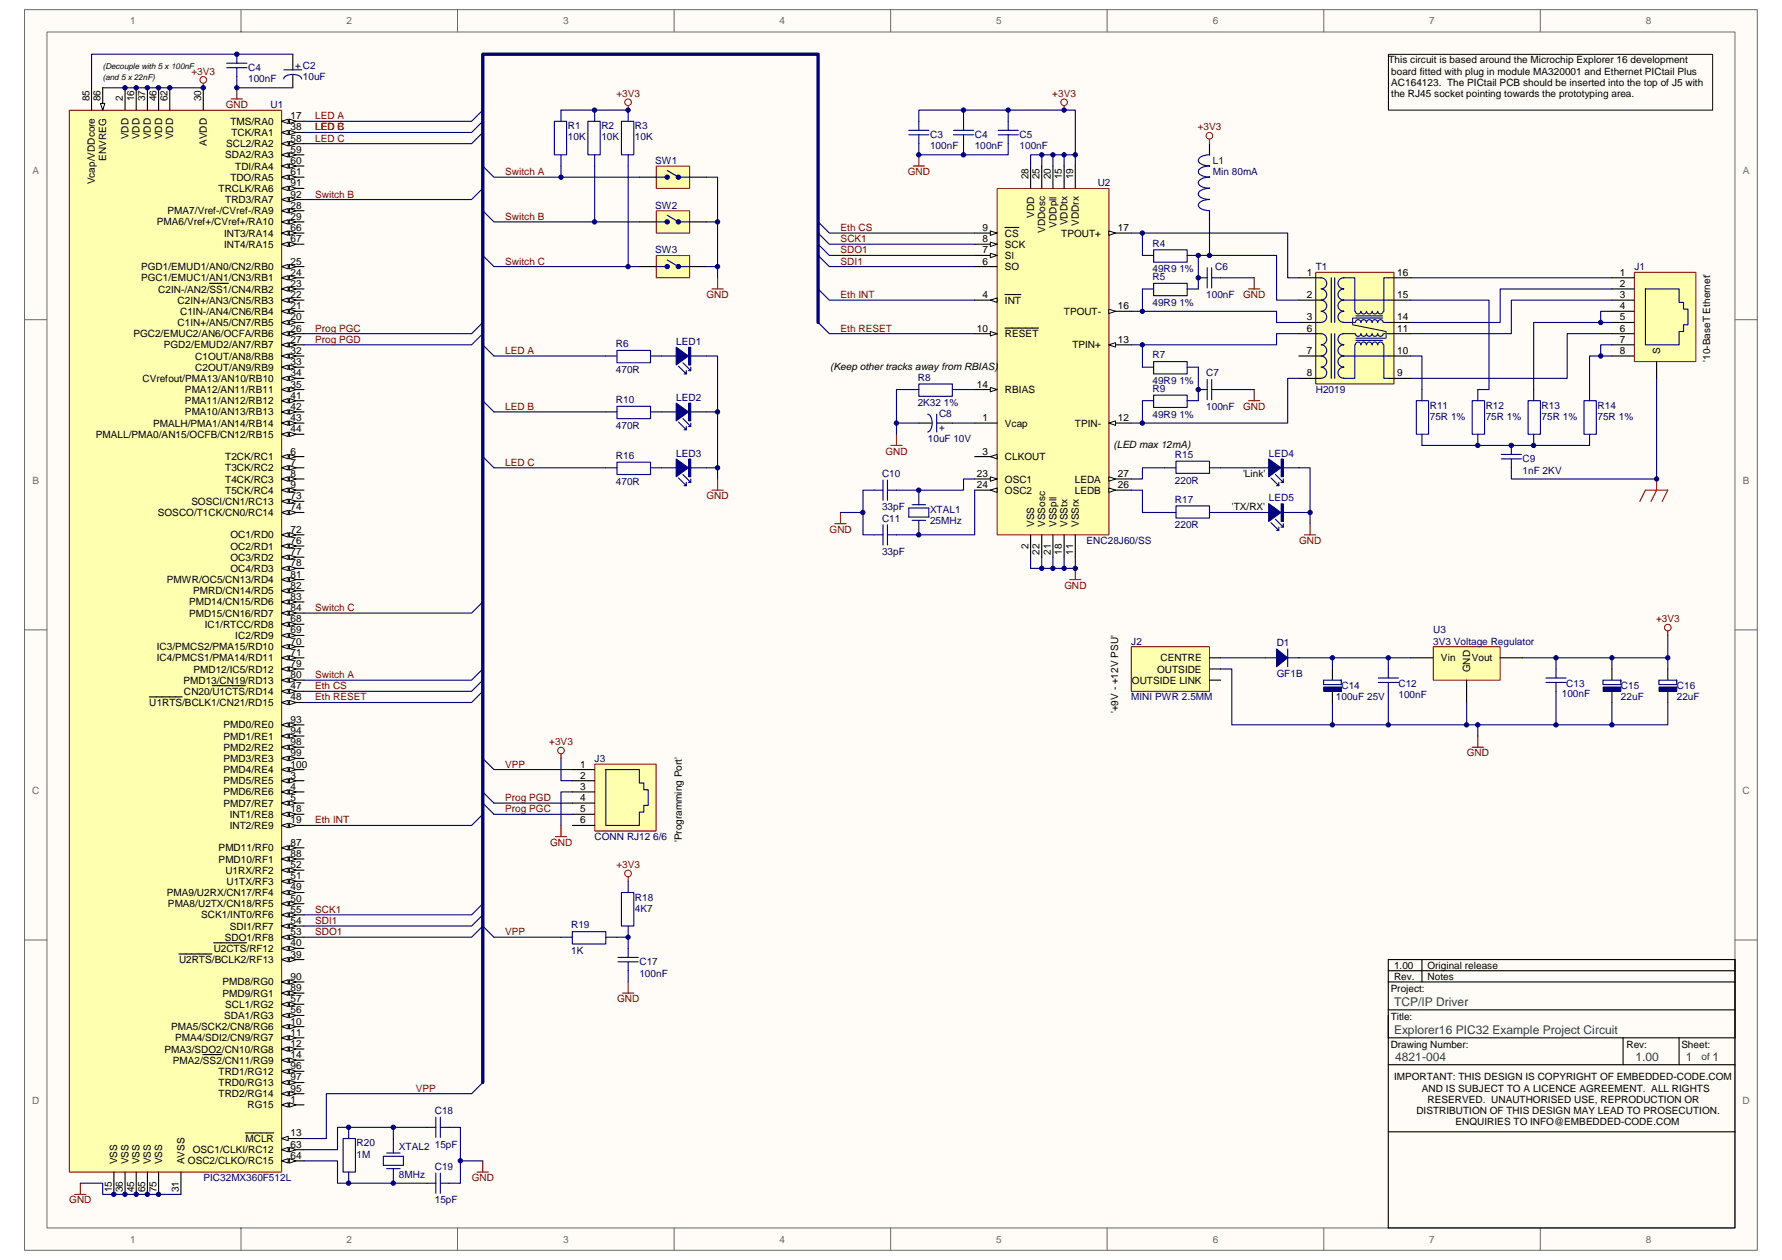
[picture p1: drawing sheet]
<svg xmlns="http://www.w3.org/2000/svg" width="297mm" height="210mm" viewBox="0 0 297 210" stroke-linecap="round" stroke-linejoin="round" font-family="sans-serif">
<defs><g id="words">
<g font-size="2" fill="#00753f">
<text x="232.4" y="167.7">TCP/IP Driver</text>
<text x="232.4" y="172.4">Explorer16 PIC32 Example Project Circuit</text>
<text x="232.6" y="176.8">4821-004</text>
<text x="272.6" y="176.8">1.00</text>
<text x="281" y="176.8">1</text>
<text x="285.5" y="176.8">1</text>
</g>
<g font-size="1.7" fill="#696969">
<text x="21.7" y="4">1</text>
<text x="57.8" y="4">2</text>
<text x="93.9" y="4">3</text>
<text x="130" y="4">4</text>
<text x="166.1" y="4">5</text>
<text x="202.2" y="4">6</text>
<text x="238.2" y="4">7</text>
<text x="274.4" y="4">8</text>
<text x="5.4" y="28.9">A</text>
<text x="290.5" y="28.9">A</text>
<text x="5.4" y="80.6">B</text>
<text x="290.5" y="80.6">B</text>
<text x="5.4" y="132.3">C</text>
<text x="290.5" y="132.3">C</text>
<text x="5.4" y="184">D</text>
<text x="290.5" y="184">D</text>
<text x="21.7" y="207.1">1</text>
<text x="57.8" y="207.1">2</text>
<text x="93.9" y="207.1">3</text>
<text x="130" y="207.1">4</text>
<text x="166.1" y="207.1">5</text>
<text x="202.2" y="207.1">6</text>
<text x="238.2" y="207.1">7</text>
<text x="274.4" y="207.1">8</text>
</g>
<g font-size="1.7" fill="#000080">
<text x="41.4" y="11.9">C4</text>
<text x="49.2" y="11.5">+ C2</text>
<text x="41.4" y="13.7">100nF</text>
<text x="50.5" y="13.4">10uF</text>
<text x="45.1" y="18">U1</text>
<text x="94.7" y="21.5">R1</text>
<text x="94.7" y="23.4">10K</text>
<text x="100.2" y="21.5">R2</text>
<text x="100.2" y="23.4">10K</text>
<text x="105.8" y="21.5">R3</text>
<text x="105.8" y="23.4">10K</text>
<text x="155" y="23">C3</text>
<text x="162.5" y="23">C4</text>
<text x="169.9" y="23">C5</text>
<text x="109.2" y="27.3">SW1</text>
<text x="155" y="24.9">100nF</text>
<text x="162.5" y="24.9">100nF</text>
<text x="169.9" y="24.9">100nF</text>
<text x="202.2" y="27.3">L1</text>
<text x="202.2" y="29.2">Min 80mA</text>
<text x="109.2" y="34.8">SW2</text>
<text x="183" y="31.1">U2</text>
<text x="192.1" y="41.1">R4</text>
<text x="109.2" y="42.2">SW3</text>
<text x="192.1" y="45.4">49R9 1%</text>
<text x="192.1" y="46.7">R5</text>
<text x="202.5" y="45">C6</text>
<text x="219.3" y="45">T1</text>
<text x="272.4" y="45">J1</text>
<text x="192.1" y="51">49R9 1%</text>
<text x="201.1" y="49.7">100nF</text>
<text x="102.7" y="57.9">R6</text>
<text x="112.7" y="57.5">LED1</text>
<text x="192.1" y="59.7">R7</text>
<text x="102.7" y="62.1">470R</text>
<text x="153" y="63.5">R8</text>
<text x="192.1" y="64">49R9 1%</text>
<text x="192.1" y="65.3">R9</text>
<text x="201.1" y="62.7">C7</text>
<text x="219.3" y="65.5">H2019</text>
<text x="102.7" y="67.2">R10</text>
<text x="102.7" y="71.5">470R</text>
<text x="112.7" y="66.8">LED2</text>
<text x="153" y="67.7">2K32 1%</text>
<text x="156.5" y="69.4">C8</text>
<text x="157.5" y="71.9" transform="rotate(-90 157.5 71.9)">+</text>
<text x="192.1" y="69.6">49R9 1%</text>
<text x="201.1" y="68.3">100nF</text>
<text x="238.3" y="68.1">R11</text>
<text x="238.3" y="70">75R 1%</text>
<text x="247.6" y="68.1">R12</text>
<text x="247.6" y="70">75R 1%</text>
<text x="257" y="68.1">R13</text>
<text x="257" y="70">75R 1%</text>
<text x="266.3" y="68.1">R14</text>
<text x="266.3" y="70">75R 1%</text>
<text x="102.7" y="76.5">R16</text>
<text x="112.7" y="76.1">LED3</text>
<text x="154.7" y="73.7">10uF 10V</text>
<text x="195.8" y="76.3">R15</text>
<text x="211.5" y="76.1">LED4</text>
<text x="253.8" y="77">C9</text>
<text x="102.7" y="80.8">470R</text>
<text x="147" y="79.5">C10</text>
<text x="195.8" y="80.6">220R</text>
<text x="195.8" y="83.8">R17</text>
<text x="211.5" y="83.6">LED5</text>
<text x="253.8" y="78.9">1nF 2KV</text>
<text x="147" y="85.1">33pF</text>
<text x="147" y="86.9">C11</text>
<text x="155" y="85.4">XTAL1</text>
<text x="155" y="87.3">25MHz</text>
<text x="195.8" y="88.1">220R</text>
<text x="147" y="92.5">33pF</text>
<text x="181.1" y="90.7">ENC28J60/SS</text>
<text x="188.6" y="107.4">J2</text>
<text x="212.8" y="107.6">D1</text>
<text x="238.9" y="105.6">U3</text>
<text x="238.9" y="107.4">3V3 Voltage Regulator</text>
<text x="212.8" y="112.8">GF1B</text>
<text x="188.6" y="116.7">MINI PWR 2.5MM</text>
<text x="222.7" y="116.7">100uF 25V</text>
<text x="223.6" y="114.9">C14</text>
<text x="233.1" y="114.5">C12</text>
<text x="233.1" y="116.4">100nF</text>
<text x="260.3" y="116.2">100nF</text>
<text x="261.1" y="114.5">C13</text>
<text x="270.2" y="114.9">C15</text>
<text x="270.2" y="116.7">22uF</text>
<text x="279.5" y="114.9">C16</text>
<text x="279.5" y="116.7">22uF</text>
<text x="99.1" y="127">J3</text>
<text x="99.1" y="140">CONN RJ12 6/6</text>
<text x="95.2" y="154.7">R19</text>
<text x="105.8" y="150.1">R18</text>
<text x="105.8" y="151.9">4K7</text>
<text x="95.2" y="159">1K</text>
<text x="106.6" y="160.9">C17</text>
<text x="106.6" y="162.8">100nF</text>
<text x="72.5" y="185.7">C18</text>
<text x="59.4" y="191.1">R20</text>
<text x="66.5" y="191.6">XTAL2</text>
<text x="72.5" y="191.2">15pF</text>
<text x="33.9" y="196.8">PIC32MX360F512L</text>
<text x="59.4" y="192.9">1M</text>
<text x="66.5" y="196.3">8MHz</text>
<text x="72.5" y="195">C19</text>
<text x="72.5" y="200.6">15pF</text>
</g>
<g font-size="1.7">
<text x="231.4" y="10.6">This circuit is based around the Microchip Explorer 16 development</text>
<text x="14.9" y="16.9" transform="rotate(-90 14.9 16.9)">85</text>
<text x="16.8" y="16.9" transform="rotate(-90 16.8 16.9)">86</text>
<text x="20.5" y="16.9" transform="rotate(-90 20.5 16.9)">2</text>
<text x="22.3" y="16.9" transform="rotate(-90 22.3 16.9)">16</text>
<text x="24.2" y="16.9" transform="rotate(-90 24.2 16.9)">37</text>
<text x="26.1" y="16.9" transform="rotate(-90 26.1 16.9)">46</text>
<text x="27.9" y="16.9" transform="rotate(-90 27.9 16.9)">62</text>
<text x="33.5" y="16.9" transform="rotate(-90 33.5 16.9)">30</text>
<text x="231.9" y="14.3">AC164123. The PICtail PCB should be inserted into the top of J5 with</text>
<text x="231.9" y="12.4">board fitted with plug in module MA320001 and Ethernet PICtail Plus</text>
<text x="231.9" y="16.2">the RJ45 socket pointing towards the prototyping area.</text>
<text x="21.4" y="23.2" transform="rotate(-90 21.4 23.2)">VDD</text>
<text x="23.3" y="23.2" transform="rotate(-90 23.3 23.2)">VDD</text>
<text x="25.1" y="23.2" transform="rotate(-90 25.1 23.2)">VDD</text>
<text x="27" y="23.2" transform="rotate(-90 27 23.2)">VDD</text>
<text x="28.9" y="23.2" transform="rotate(-90 28.9 23.2)">VDD</text>
<text x="38.4" y="20.8">TMS/RA0</text>
<text x="38.6" y="22.7">TCK/RA1</text>
<text x="48.4" y="21.7">38</text>
<text x="48.4" y="23.6">58</text>
<text x="48.4" y="19.9">17</text>
<text x="17.7" y="26.8" transform="rotate(-90 17.7 26.8)">ENVREG</text>
<text x="34.5" y="24.3" transform="rotate(-90 34.5 24.3)">AVDD</text>
<text x="37.5" y="26.4">SDA2/RA3</text>
<text x="37.7" y="24.5">SCL2/RA2</text>
<text x="39.2" y="28.3">TDI/RA4</text>
<text x="48.4" y="25.5">59</text>
<text x="48.4" y="27.3">60</text>
<text x="48.4" y="29.2">61</text>
<text x="171.4" y="29.9" transform="rotate(-90 171.4 29.9)">28</text>
<text x="173.3" y="29.9" transform="rotate(-90 173.3 29.9)">25</text>
<text x="175.2" y="29.9" transform="rotate(-90 175.2 29.9)">20</text>
<text x="177" y="29.9" transform="rotate(-90 177 29.9)">15</text>
<text x="178.9" y="29.9" transform="rotate(-90 178.9 29.9)">19</text>
<text x="15.8" y="30.7" transform="rotate(-90 15.8 30.7)">Vcap/VDDcore</text>
<text x="27.9" y="35.7">PMA7/Vref-/CVref-/RA9</text>
<text x="36.4" y="32">TRCLK/RA6</text>
<text x="37.5" y="33.8">TRD3/RA7</text>
<text x="38.4" y="30.1">TDO/RA5</text>
<text x="48.4" y="31.1">91</text>
<text x="48.4" y="32.9">92</text>
<text x="48.4" y="34.8">28</text>
<text x="26.2" y="37.6">PMA6/Vref+/CVref+/RA10</text>
<text x="37.4" y="39.4">INT3/RA14</text>
<text x="37.4" y="41.3">INT4/RA15</text>
<text x="48.4" y="38.5">66</text>
<text x="48.4" y="40.4">67</text>
<text x="48.4" y="36.6">29</text>
<text x="163.8" y="40.4">8</text>
<text x="163.8" y="38.5">9</text>
<text x="167.5" y="41.3">SCK</text>
<text x="167.5" y="39.4">CS</text>
<text x="172.4" y="36.3" transform="rotate(-90 172.4 36.3)">VDD</text>
<text x="174.2" y="38.8" transform="rotate(-90 174.2 38.8)">VDDosc</text>
<text x="176.1" y="38" transform="rotate(-90 176.1 38)">VDDpll</text>
<text x="176.9" y="39.4">TPOUT+</text>
<text x="177.9" y="37.5" transform="rotate(-90 177.9 37.5)">VDDtx</text>
<text x="179.8" y="37.6" transform="rotate(-90 179.8 37.6)">VDDrx</text>
<text x="186.3" y="38.5">17</text>
<text x="23.5" y="46.9">PGC1/EMUC1/AN1/CN3/RB1</text>
<text x="23.5" y="45">PGD1/EMUD1/AN0/CN2/RB0</text>
<text x="48.4" y="47.8">23</text>
<text x="48.4" y="46">24</text>
<text x="48.4" y="44.1">25</text>
<text x="163.8" y="44.1">6</text>
<text x="163.8" y="42.2">7</text>
<text x="167.5" y="45">SO</text>
<text x="167.5" y="43.2">SI</text>
<text x="217.8" y="46">1</text>
<text x="232.9" y="46">16</text>
<text x="270" y="46">1</text>
<text x="270" y="47.8">2</text>
<text x="26.4" y="48.7">C2IN-/AN2/SS1/CN4/RB2</text>
<text x="29.6" y="50.6">C2IN+/AN3/CN5/RB3</text>
<text x="30" y="52.5">C1IN-/AN4/CN6/RB4</text>
<text x="48.4" y="53.4">20</text>
<text x="48.4" y="49.7">22</text>
<text x="48.4" y="51.5">21</text>
<text x="163.8" y="49.7">4</text>
<text x="167.5" y="50.6">INT</text>
<text x="177.3" y="52.5">TPOUT-</text>
<text x="186.3" y="51.5">16</text>
<text x="217.8" y="49.7">2</text>
<text x="217.8" y="53.4">3</text>
<text x="232.9" y="53.4">14</text>
<text x="232.9" y="49.7">15</text>
<text x="270" y="49.7">3</text>
<text x="270" y="51.5">4</text>
<text x="270" y="53.4">5</text>
<text x="22.2" y="56.2">PGC2/EMUC2/AN6/OCFA/RB6</text>
<text x="27.3" y="58.1">PGD2/EMUD2/AN7/RB7</text>
<text x="29.6" y="54.3">C1IN+/AN5/CN7/RB5</text>
<text x="32.5" y="59.9">C1OUT/AN8/RB8</text>
<text x="48.4" y="59">32</text>
<text x="48.4" y="57.1">27</text>
<text x="48.4" y="55.3">26</text>
<text x="162.9" y="55.3">10</text>
<text x="167.5" y="56.2">RESET</text>
<text x="178.7" y="58.1">TPIN+</text>
<text x="186.3" y="57.1">13</text>
<text x="217.8" y="55.3">6</text>
<text x="217.8" y="59">7</text>
<text x="232.9" y="59">10</text>
<text x="232.9" y="55.3">11</text>
<text x="270" y="55.3">6</text>
<text x="270" y="57.1">7</text>
<text x="270" y="59">8</text>
<text x="276.7" y="59" transform="rotate(-90 276.7 59)">S</text>
<text x="23.8" y="63.6">CVrefout/PMA13/AN10/RB10</text>
<text x="30.8" y="65.5">PMA12/AN11/RB11</text>
<text x="32.5" y="61.8">C2OUT/AN9/RB9</text>
<text x="48.4" y="60.9">33</text>
<text x="48.4" y="64.6">35</text>
<text x="48.4" y="62.7">34</text>
<text x="138.4" y="61.6">(Keep other tracks away from RBIAS)</text>
<text x="162.9" y="64.6">14</text>
<text x="167.5" y="65.5">RBIAS</text>
<text x="217.8" y="62.7">8</text>
<text x="232.9" y="62.7">9</text>
<text x="285.1" y="60.3" transform="rotate(-90 285.1 60.3)">'10-BaseT Ethernet'</text>
<text x="25.5" y="71.1">PMALH/PMA1/AN14/RB14</text>
<text x="30.8" y="67.4">PMA11/AN12/RB12</text>
<text x="30.8" y="69.2">PMA10/AN13/RB13</text>
<text x="48.4" y="66.4">41</text>
<text x="48.4" y="68.3">42</text>
<text x="48.4" y="70.2">43</text>
<text x="163.8" y="70.2">1</text>
<text x="167.5" y="71.1">Vcap</text>
<text x="179.2" y="71.1">TPIN-</text>
<text x="186.3" y="70.2">12</text>
<text x="16" y="73">PMALL/PMA0/AN15/OCFB/CN12/RB15</text>
<text x="37.5" y="76.7">T2CK/RC1</text>
<text x="48.4" y="75.8">6</text>
<text x="48.4" y="77.6">7</text>
<text x="48.4" y="72">44</text>
<text x="163.8" y="75.8">3</text>
<text x="167.5" y="76.7">CLKOUT</text>
<text x="185.6" y="74.6">(LED max 12mA)</text>
<text x="37.5" y="78.5">T3CK/RC2</text>
<text x="37.5" y="80.4">T4CK/RC3</text>
<text x="37.5" y="82.3">T5CK/RC4</text>
<text x="48.4" y="83.2">73</text>
<text x="48.4" y="79.5">8</text>
<text x="48.4" y="81.3">9</text>
<text x="162.9" y="79.5">23</text>
<text x="162.9" y="81.3">24</text>
<text x="167.5" y="80.4">OSC1</text>
<text x="167.5" y="82.3">OSC2</text>
<text x="179.2" y="82.3">LEDB</text>
<text x="179.2" y="80.4">LEDA</text>
<text x="186.3" y="81.3">26</text>
<text x="186.3" y="79.5">27</text>
<text x="207.2" y="79.5">'Link'</text>
<text x="26.3" y="86">SOSCO/T1CK/CN0/RC14</text>
<text x="31.9" y="84.1">SOSCI/CN1/RC13</text>
<text x="38.4" y="89.7">OC1/RD0</text>
<text x="48.4" y="85.1">74</text>
<text x="48.4" y="88.8">72</text>
<text x="172.4" y="87.8" transform="rotate(-90 172.4 87.8)">VSS</text>
<text x="174.2" y="87.8" transform="rotate(-90 174.2 87.8)">VSSosc</text>
<text x="176.1" y="87.8" transform="rotate(-90 176.1 87.8)">VSSpll</text>
<text x="177.9" y="87.8" transform="rotate(-90 177.9 87.8)">VSStx</text>
<text x="179.8" y="87.8" transform="rotate(-90 179.8 87.8)">VSSrx</text>
<text x="205.3" y="85.1">'TX/RX'</text>
<text x="38.4" y="91.6">OC2/RD1</text>
<text x="38.4" y="93.5">OC3/RD2</text>
<text x="38.4" y="95.3">OC4/RD3</text>
<text x="48.4" y="90.7">76</text>
<text x="48.4" y="92.5">77</text>
<text x="48.4" y="94.4">78</text>
<text x="171.4" y="91.6" transform="rotate(-90 171.4 91.6)">2</text>
<text x="173.3" y="92.5" transform="rotate(-90 173.3 92.5)">22</text>
<text x="175.2" y="92.5" transform="rotate(-90 175.2 92.5)">21</text>
<text x="177" y="92.5" transform="rotate(-90 177 92.5)">18</text>
<text x="178.9" y="92.5" transform="rotate(-90 178.9 92.5)">11</text>
<text x="27.8" y="97.2">PMWR/OC5/CN13/RD4</text>
<text x="31.5" y="100.9">PMD14/CN15/RD6</text>
<text x="32.2" y="99">PMRD/CN14/RD5</text>
<text x="48.4" y="98.1">82</text>
<text x="48.4" y="100">83</text>
<text x="48.4" y="101.8">84</text>
<text x="48.4" y="96.2">81</text>
<text x="31.5" y="102.8">PMD15/CN16/RD7</text>
<text x="34.1" y="104.6">IC1/RTCC/RD8</text>
<text x="39.2" y="106.5">IC2/RD9</text>
<text x="48.4" y="105.6">69</text>
<text x="48.4" y="103.7">68</text>
<text x="48.4" y="107.4">70</text>
<text x="26.1" y="108.4">IC3/PMCS2/PMA15/RD10</text>
<text x="26.1" y="110.2">IC4/PMCS1/PMA14/RD11</text>
<text x="30.6" y="113.9">PMD13/CN19/RD13</text>
<text x="32.3" y="112.1">PMD12/IC5/RD12</text>
<text x="48.4" y="111.1">79</text>
<text x="48.4" y="113">80</text>
<text x="48.4" y="109.3">71</text>
<text x="188.7" y="113.9">OUTSIDE LINK</text>
<text x="192.9" y="112.1">OUTSIDE</text>
<text x="193.4" y="110.2">CENTRE</text>
<text x="240.2" y="110.2">Vin</text>
<text x="245" y="112.1" transform="rotate(-90 245 112.1)">GND</text>
<text x="245.3" y="110.2">Vout</text>
<text x="24.9" y="117.7">U1RTS/BCLK1/CN21/RD15</text>
<text x="30.7" y="115.8">CN20/U1CTS/RD14</text>
<text x="48.4" y="114.9">47</text>
<text x="48.4" y="116.7">48</text>
<text x="186.4" y="118.9" transform="rotate(-90 186.4 118.9)">'+9V - +12V PSU'</text>
<text x="37.3" y="121.4">PMD0/RE0</text>
<text x="37.3" y="123.3">PMD1/RE1</text>
<text x="37.3" y="125.1">PMD2/RE2</text>
<text x="48.4" y="120.5">93</text>
<text x="48.4" y="122.3">94</text>
<text x="48.4" y="124.2">98</text>
<text x="37.3" y="130.7">PMD5/RE5</text>
<text x="37.3" y="127">PMD3/RE3</text>
<text x="37.3" y="128.8">PMD4/RE4</text>
<text x="48.4" y="129.8">3</text>
<text x="48.4" y="131.6">4</text>
<text x="48.4" y="126">99</text>
<text x="48.4" y="127.9">100</text>
<text x="96.7" y="127.9">1</text>
<text x="96.7" y="129.8">2</text>
<text x="96.7" y="131.6">3</text>
<text x="37.3" y="132.6">PMD6/RE6</text>
<text x="37.3" y="134.4">PMD7/RE7</text>
<text x="38.3" y="136.3">INT1/RE8</text>
<text x="48.4" y="133.5">5</text>
<text x="48.4" y="135.4">18</text>
<text x="48.4" y="137.2">19</text>
<text x="96.7" y="133.5">4</text>
<text x="96.7" y="135.4">5</text>
<text x="96.7" y="137.2">6</text>
<text x="36.4" y="141.9">PMD11/RF0</text>
<text x="36.4" y="143.7">PMD10/RF1</text>
<text x="38.3" y="138.2">INT2/RE9</text>
<text x="48.4" y="140.9">87</text>
<text x="48.4" y="142.8">88</text>
<text x="113.7" y="140.4" transform="rotate(-90 113.7 140.4)">'Programming Port'</text>
<text x="27.8" y="149.3">PMA9/U2RX/CN17/RF4</text>
<text x="37.6" y="145.6">U1RX/RF2</text>
<text x="37.8" y="147.5">U1TX/RF3</text>
<text x="48.4" y="144.7">52</text>
<text x="48.4" y="146.5">51</text>
<text x="48.4" y="148.4">49</text>
<text x="28" y="151.2">PMA8/U2TX/CN18/RF5</text>
<text x="33.5" y="153.1">SCK1/INT0/RF6</text>
<text x="38.3" y="154.9">SDI1/RF7</text>
<text x="48.4" y="155.9">53</text>
<text x="48.4" y="154">54</text>
<text x="48.4" y="150.3">50</text>
<text x="48.4" y="152.1">55</text>
<text x="29.8" y="160.5">U2RTS/BCLK2/RF13</text>
<text x="35.6" y="158.6">U2CTS/RF12</text>
<text x="37.5" y="156.8">SDO1/RF8</text>
<text x="48.4" y="159.6">39</text>
<text x="48.4" y="157.7">40</text>
<text x="232.4" y="161.4">1.00</text>
<text x="238" y="161.4">Original release</text>
<text x="37.1" y="166.1">PMD9/RG1</text>
<text x="37.1" y="164.2">PMD8/RG0</text>
<text x="37.5" y="168">SCL1/RG2</text>
<text x="48.4" y="165.2">89</text>
<text x="48.4" y="163.3">90</text>
<text x="48.4" y="167">57</text>
<text x="231.8" y="165.4">Project:</text>
<text x="232.4" y="163.3">Rev.</text>
<text x="238" y="163.3">Notes</text>
<text x="28.5" y="171.7">PMA5/SCK2/CN8/RG6</text>
<text x="29.2" y="173.5">PMA4/SDI2/CN9/RG7</text>
<text x="37.4" y="169.8">SDA1/RG3</text>
<text x="48.4" y="168.9">56</text>
<text x="48.4" y="172.6">11</text>
<text x="48.4" y="170.8">10</text>
<text x="231.8" y="170">Title:</text>
<text x="27.4" y="175.4">PMA3/SDO2/CN10/RG8</text>
<text x="28.8" y="177.3">PMA2/SS2/CN11/RG9</text>
<text x="36.4" y="179.1">TRD1/RG12</text>
<text x="48.4" y="178.2">96</text>
<text x="48.4" y="176.3">14</text>
<text x="48.4" y="174.5">12</text>
<text x="231.8" y="174.7">Drawing Number:</text>
<text x="271.1" y="174.7">Rev:</text>
<text x="280.3" y="174.7">Sheet:</text>
<text x="36.4" y="182.9">TRD2/RG14</text>
<text x="36.4" y="181">TRD0/RG13</text>
<text x="41.3" y="184.7">RG15</text>
<text x="48.4" y="181.9">95</text>
<text x="48.4" y="180.1">97</text>
<text x="48.4" y="183.8">1</text>
<text x="232.4" y="180.1">IMPORTANT: THIS DESIGN IS COPYRIGHT OF EMBEDDED-CODE.COM</text>
<text x="236.1" y="185.7">DISTRIBUTION OF THIS DESIGN MAY LEAD TO PROSECUTION.</text>
<text x="237" y="181.9">AND IS SUBJECT TO A LICENCE AGREEMENT. ALL RIGHTS</text>
<text x="238" y="183.8">RESERVED. UNAUTHORISED USE, REPRODUCTION OR</text>
<text x="40.9" y="190.3">MCLR</text>
<text x="48.4" y="189.4">13</text>
<text x="48.4" y="191.2">63</text>
<text x="242.6" y="187.5">ENQUIRIES TO INFO@EMBEDDED-CODE.COM</text>
<text x="19.6" y="194" transform="rotate(-90 19.6 194)">VSS</text>
<text x="21.4" y="194" transform="rotate(-90 21.4 194)">VSS</text>
<text x="23.3" y="194" transform="rotate(-90 23.3 194)">VSS</text>
<text x="25.1" y="194" transform="rotate(-90 25.1 194)">VSS</text>
<text x="27" y="194" transform="rotate(-90 27 194)">VSS</text>
<text x="30.7" y="194" transform="rotate(-90 30.7 194)">AVSS</text>
<text x="31.3" y="194">OSC2/CLKO/RC15</text>
<text x="32.1" y="192.2">OSC1/CLKI/RC12</text>
<text x="48.4" y="193.1">64</text>
<text x="18.6" y="198.7" transform="rotate(-90 18.6 198.7)">15</text>
<text x="20.5" y="198.7" transform="rotate(-90 20.5 198.7)">36</text>
<text x="22.3" y="198.7" transform="rotate(-90 22.3 198.7)">45</text>
<text x="24.2" y="198.7" transform="rotate(-90 24.2 198.7)">65</text>
<text x="26.1" y="198.7" transform="rotate(-90 26.1 198.7)">75</text>
<text x="29.8" y="198.7" transform="rotate(-90 29.8 198.7)">31</text>
</g>
<g font-size="1.7" fill="#800000">
<text x="31.9" y="12.4">+3V3</text>
<text x="102.7" y="16.2">+3V3</text>
<text x="175.4" y="16.2">+3V3</text>
<text x="37.7" y="18">GND</text>
<text x="52.5" y="19.9">LED A</text>
<text x="52.5" y="21.7">LED B</text>
<text x="52.5" y="23.6">LED C</text>
<text x="56.3" y="21.7">C</text>
<text x="199.6" y="21.7">+3V3</text>
<text x="84.2" y="29.2">Switch A</text>
<text x="151.3" y="29.2">GND</text>
<text x="52.5" y="32.9">Switch B</text>
<text x="84.2" y="36.6">Switch B</text>
<text x="140.1" y="38.5">Eth CS</text>
<text x="140.1" y="40.4">SCK1</text>
<text x="84.2" y="44.1">Switch C</text>
<text x="140.1" y="42.2">SDO1</text>
<text x="140.1" y="44.1">SDI1</text>
<text x="117.8" y="49.7">GND</text>
<text x="140.1" y="49.7">Eth INT</text>
<text x="207.2" y="49.7">GND</text>
<text x="52.5" y="57.1">Prog PGD</text>
<text x="52.5" y="55.3">Prog PGC</text>
<text x="84.2" y="59">LED A</text>
<text x="140.1" y="55.3">Eth RESET</text>
<text x="84.2" y="68.3">LED B</text>
<text x="207.2" y="68.3">GND</text>
<text x="84.2" y="77.6">LED C</text>
<text x="147.6" y="75.8">GND</text>
<text x="117.8" y="83.2">GND</text>
<text x="138.3" y="88.8">GND</text>
<text x="216.6" y="90.7">GND</text>
<text x="52.5" y="101.8">Switch C</text>
<text x="177.4" y="98.1">GND</text>
<text x="276.1" y="103.7">+3V3</text>
<text x="52.5" y="113">Switch A</text>
<text x="52.5" y="114.9">Eth CS</text>
<text x="52.5" y="116.7">Eth RESET</text>
<text x="91.6" y="124.2">+3V3</text>
<text x="84.2" y="127.9">VPP</text>
<text x="244.5" y="126">GND</text>
<text x="52.5" y="137.2">Eth INT</text>
<text x="84.2" y="133.5">Prog PGD</text>
<text x="84.2" y="135.4">Prog PGC</text>
<text x="91.7" y="140.9">GND</text>
<text x="102.7" y="144.7">+3V3</text>
<text x="52.5" y="155.9">SDO1</text>
<text x="52.5" y="154">SDI1</text>
<text x="52.5" y="152.1">SCK1</text>
<text x="84.2" y="155.9">VPP</text>
<text x="102.9" y="167">GND</text>
<text x="69.3" y="181.9">VPP</text>
<text x="78.7" y="196.8">GND</text>
<text x="11.6" y="200.6">GND</text>
</g>
<text font-size="1.7" fill="#00753f" x="283.6" y="176.7">of</text>
<g font-size="1.3">
<text x="17.1" y="11.5">(Decouple with 5 x 100nF</text>
<text x="17.1" y="13.4">(and 5 x 22nF)</text>
</g>
</g></defs>
<path d="M4.1 1.6h288.8v206.8h-288.8z" fill="#fffcf8"/>
<path d="M4.1 1.6h288.8v206.8h-288.8z" fill="none" stroke="#696969" stroke-width=".17"/>
<path d="M7.8 5.4h281.4v199.2h-281.4z" fill="#fffcf8"/>
<g fill="none" stroke="#696969" stroke-width=".17">
<path d="M7.8 5.3h281.4v199.3h-281.4zM40.2 1.6v3.7M76.3 1.6v3.7M112.4 1.6v3.7M148.5 1.6v3.7M184.5 1.6v3.7M220.7 1.6v3.7M256.7 1.6v3.7M4.1 53.3h3.7M289.2 53.3h3.7M4.1 105h3.7M289.2 105h3.7"/>
<path d="M4.1 156.7h3.7M289.2 156.7h3.7M40.2 204.6v3.8M76.3 204.6v3.8M112.4 204.6v3.8M148.5 204.6v3.8M184.5 204.6v3.8M220.7 204.6v3.8M256.7 204.6v3.8"/>
</g>
<path d="M268.7 111.5v1.8M268.7 115.2v1.9M289.2 159.9v13.1h-57.8M231.4 163.6h57.8v41h-57.8zM231.4 168.3h57.8M231.4 177.4h57.8M270.5 173v4.4M279.9 173v4.4M231.4 188.6h57.8" fill="none" stroke="#000" stroke-width=".19"/>
<path d="M278 105.2v.7M92.6 139.4h1.8M93.5 137.6v1.8" fill="none" stroke="#800000" stroke-width=".19"/>
<path d="M203.5 109.6h7.4M222.1 109.6v1.9M222.1 117.1v3.7M229.7 113h3.4M229.7 113.7h3.4M231.4 109.6v3.4M231.4 113.7v1.5M93.5 126.4v3.7h1.9M95.4 132h-1.9v5.6" fill="none" stroke="#000080" stroke-width=".19"/>
<circle cx="278" cy="104.6" r=".55" fill="none" stroke="#800000" stroke-width=".17"/>
<path d="M267.2 114.5h3v.7h-3z" fill="#000080"/>
<path d="M267.2 114.5h3v.7h-3z" fill="none" stroke="#000080" stroke-width=".17"/>
<path d="M267.2 113.3v.8h3v-.8z" fill-rule="evenodd" fill="#ffffe8" stroke="#000080" stroke-width=".19"/>
<path d="M203.5 111.5h1.8v9.3h26.1M210.9 109.6h1.9M214.6 109.6h20.6M214.6 108.1v3M253.8 109.6h14.9v1.9M259.4 109.6v1.9M246.3 120.8v1.9" fill="none" stroke="#000080" stroke-width=".19"/>
<path d="M212.8 108.1l1.8 1.5-1.8 1.5z" fill="#000080" stroke="#000080" stroke-width=".17"/>
<path d="M245.4 124.5h1.9M246.3 122.7v1.8" fill="none" stroke="#800000" stroke-width=".19"/>
<path d="M222.1 111.5v1.8M222.1 115.2v1.9" fill="none" stroke="#000" stroke-width=".19"/>
<path d="M220.7 114.5h2.9v.7h-2.9z" fill="#000080"/>
<path d="M220.6 114.5h3v.7h-3z" fill="none" stroke="#000080" stroke-width=".17"/>
<path d="M220.6 113.3v.8h3v-.8z" fill-rule="evenodd" fill="#ffffe8" stroke="#000080" stroke-width=".19"/>
<path d="M118.7 48.2h1.8M119.6 46.3v1.9" fill="none" stroke="#800000" stroke-width=".19"/>
<path d="M80.5 27.7l1.8 1.8h24.3M117.7 29.5h1.9v16.8M80.5 133.8l1.8 1.9h13.1M80.5 132l1.8 1.8h13.1M80.5 126.4l1.8 1.8h13.1" fill="none" stroke="#000080" stroke-width=".19"/>
<path d="M237 159.9v3.7M231.4 163.6v-3.7h57.8v3.7M231.4 161.8h57.8" fill="none" stroke="#000" stroke-width=".19"/>
<path d="M188.6 107.8h13v7.4h-13z" fill="#ffffb0"/>
<path d="M188.6 107.8h13v7.4h-13z" fill="none" stroke="#800000" stroke-width=".17"/>
<path d="M201.6 109.6h1.9M201.6 111.5h1.9M201.6 113.3h1.9" fill="none" stroke="#000" stroke-width=".19"/>
<path d="M109.4 27.7h5.6v3.7h-5.6z" fill="#ffffb0"/>
<path d="M109.4 27.7h5.6v3.7h-5.6z" fill="none" stroke="#800000" stroke-width=".17"/>
<g fill="#000080" stroke="#000080" stroke-width=".17">
<circle cx="113.1" cy="29.5" r=".37"/>
<circle cx="111.2" cy="29.5" r=".37"/>
</g>
<path d="M109.4 29.5h1.4M111.2 28.4l1.9 1.1M113.5 29.5h1.5M257.7 113h3.3M257.7 113.7h3.3M259.4 111.5v1.5M259.4 113.7v1.5" fill="none" stroke="#000080" stroke-width=".19"/>
<path d="M106.6 29.5h2.8M115 29.5h2.7M278 111.5v1.8M278 115.2v1.9" fill="none" stroke="#000" stroke-width=".19"/>
<path d="M276.6 114.5h2.9v.7h-2.9z" fill="#000080"/>
<path d="M276.5 114.5h3v.7h-3z" fill="none" stroke="#000080" stroke-width=".17"/>
<path d="M276.5 113.3v.8h3v-.8z" fill-rule="evenodd" fill="#ffffe8" stroke="#000080" stroke-width=".19"/>
<path d="M278 109.6v1.9" fill="none" stroke="#000080" stroke-width=".19"/>
<path d="M238.9 107.8h11.2v5.5h-11.2z" fill="#ffffb0"/>
<path d="M238.9 107.8h11.2v5.5h-11.2z" fill="none" stroke="#800000" stroke-width=".17"/>
<path d="M235.2 109.6h3.7M244.5 113.3v3.8M250.1 109.6h3.7" fill="none" stroke="#000" stroke-width=".19"/>
<path d="M231.4 115.2v5.6h28v-5.6M244.5 117.1v3.7M268.7 117.1v3.7h-9.3" fill="none" stroke="#000080" stroke-width=".19"/>
<path d="M99.2 127.4h10.2v11.1h-10.2z" fill="#ffffb0"/>
<g fill="none" stroke="#800000" stroke-width=".17">
<path d="M99.1 127.3h10.3v11.2h-10.3z"/>
<circle cx="104.7" cy="17" r=".55"/>
<circle cx="93.5" cy="125.1" r=".55"/>
<circle cx="104.7" cy="145.6" r=".55"/>
</g>
<path d="M95.4 128.2h3.7M95.4 130.1h3.7M95.4 132h3.7M95.4 133.8h3.7M95.4 135.7h3.7M95.4 137.6h3.7" fill="none" stroke="#000" stroke-width=".19"/>
<g fill="none" stroke="#000080" stroke-width=".19">
<path d="M104.7 18.4v1.8M103.6 20.2h2v5.6h-2zM104.7 25.8v1.9M80.5 57.5l1.8 1.8h20.5M102.8 58.4h5.6v2.1h-5.6zM108.4 59.3h4.3M115.1 59.3h4.5v9.3h-4.5M80.5 66.8l1.8 1.8h20.5M102.8 67.7h5.6v2.1h-5.6zM108.4 68.6h4.3M113.1 70.3l1.3 1.3v-.5M113.1 61l1.3 1.3v-.5"/>
<path d="M113.8 69.8l1.3 1.3v-.6M113.8 60.5l1.3 1.3v-.6M114 71.6h.4M114 62.3h.4M114.8 71.1h.3M114.8 61.8h.3M278 105.9v3.7h-9.3M278 117.1v3.7h-9.3M101 128.2h5.6v2.3h.7v1.1h.8v2.6h-.8v1.1h-.7v2.3h-5.6zM80.5 154.3l1.8 1.9h13.1M95.4 155.3h5.6v2h-5.6zM101 156.2h3.7v3.4"/>
<path d="M103 159.6h3.4M103.6 148.7h2v5.6h-2zM104.7 146.9v1.8M104.7 154.3v1.9M103 160.3h3.4M104.7 160.3v3.3"/>
</g>
<path d="M104.7 17.6v.8M93.5 125.6v.8M104.7 146.1v.8M103.8 165.5h1.8M104.7 163.6v1.9" fill="none" stroke="#800000" stroke-width=".19"/>
<path d="M115 57.9v2.9M115 67.2v2.9" fill="none" stroke="#000080" stroke-width=".34"/>
<path d="M114.8 57.9h.3v2.9h-.3zM114.8 67.2h.3v2.9h-.3z" fill="none" stroke="#000080" stroke-width=".17"/>
<g fill="#000080" stroke="#000080" stroke-width=".17">
<path d="M112.7 67.2l2.1 1.4-2.1 1.5z"/>
<path d="M112.7 57.8l2.1 1.5-2.1 1.5z"/>
</g>
<path d="M136.4 53.7v-44.7h-55.9v171.4" fill="none" stroke="#000080" stroke-width=".56"/>
<path d="M109.4 35.2h5.6v3.6h-5.6z" fill="#ffffb0"/>
<path d="M109.4 35.1h5.6v3.7h-5.6z" fill="none" stroke="#800000" stroke-width=".17"/>
<g fill="#000080" stroke="#000080" stroke-width=".17">
<circle cx="113.1" cy="37" r=".37"/>
<circle cx="111.2" cy="37" r=".37"/>
</g>
<path d="M109.4 37h1.4M111.2 35.9l1.9 1.1M113.5 37h1.5" fill="none" stroke="#000080" stroke-width=".19"/>
<path d="M106.6 37h2.8M115 37h2.7" fill="none" stroke="#000" stroke-width=".19"/>
<path d="M109.4 42.6h5.6v3.7h-5.6z" fill="#ffffb0"/>
<path d="M109.4 42.6h5.6v3.7h-5.6z" fill="none" stroke="#800000" stroke-width=".17"/>
<g fill="#000080" stroke="#000080" stroke-width=".17">
<path d="M112.7 76.5l2.1 1.5-2.1 1.5z"/>
<circle cx="113.1" cy="44.4" r=".37"/>
<circle cx="111.2" cy="44.4" r=".37"/>
</g>
<g fill="none" stroke="#000080" stroke-width=".19">
<path d="M99.1 18.4v1.8M104.7 18.4h-11.2v1.8M80.5 35.1l1.8 1.9h24.3M92.4 20.2h2v5.6h-2zM93.5 25.8v3.7M98 20.2h2.1v5.6h-2.1zM99.1 25.8v11.2M104.7 27.7v16.7M117.7 37h1.9M80.5 42.6l1.8 1.8h24.3M109.4 44.4h1.4M111.2 43.3l1.9 1.1"/>
<path d="M113.5 44.4h1.5M117.7 44.4h1.9M80.5 76.1l1.8 1.9h20.5M102.8 77h5.6v2.1h-5.6zM108.4 78h4.3M113.1 79.7l1.3 1.2v-.5M113.8 79.1l1.3 1.3v-.6M119.6 68.6v9.4h-4.5M114 80.9h.4M114.8 80.4h.3"/>
</g>
<path d="M106.6 44.4h2.8M115 44.4h2.7" fill="none" stroke="#000" stroke-width=".19"/>
<path d="M115 76.5v3" fill="none" stroke="#000080" stroke-width=".34"/>
<path d="M114.8 76.5h.3v3h-.3z" fill="none" stroke="#000080" stroke-width=".17"/>
<path d="M219.3 45.4h13.1v18.6h-13.1z" fill="#ffffb0"/>
<path d="M219.3 45.4h13.1v18.6h-13.1z" fill="none" stroke="#800000" stroke-width=".17"/>
<g fill="none" stroke="#000080" stroke-width=".19">
<path d="M220.2 48.2a.92 .92 0 0 1 .9 .9 .92 .92 0 0 1-.9 .9 .93 .93 0 0 1 .9 .9 .93 .93 0 0 1-.9 1M220.2 46.3a.92 .92 0 0 1 .9 .9 .92 .92 0 0 1-.9 .9M220.2 51.9a.92 .92 0 0 1 .9 .9 .92 .92 0 0 1-.9 .9M220.2 55.6a.93 .93 0 0 1 .9 .9 .93 .93 0 0 1-.9 1 .92 .92 0 0 1 .9 .9 .92 .92 0 0 1-.9 .9M220.2 59.3a.92 .92 0 0 1 .9 1 .92 .92 0 0 1-.9 .9 .93 .93 0 0 1 .9 .9 .93 .93 0 0 1-.9 .9M221.9 46.3v7.4M221.9 55.6v7.5M222.5 46.3v7.4M222.5 55.6v7.5M224 48.2a.92 .92 0 0 0-1 .9 .92 .92 0 0 0 1 .9M224 48.1a.92 .92 0 0 1-1-.9 .92 .92 0 0 1 1-.9h1.8v5.6M224 50a.92 .92 0 0 0-1 .9 .92 .92 0 0 0 1 1"/>
<path d="M224 51.9a.92 .92 0 0 0-1 .9 .92 .92 0 0 0 1 .9M224 53.7h1.8M224 50h7.4M225.8 55.6h-1.8a.92 .92 0 0 0-1 .9 .92 .92 0 0 0 1 .9v.1a.92 .92 0 0 0-1 .9 .92 .92 0 0 0 1 .9M225.8 57.5v5.6l-1.8-.1a.92 .92 0 0 1-1-.9 .92 .92 0 0 1 1-.9 .92 .92 0 0 1-1-.9 .92 .92 0 0 1 1-1h7.4M225.9 51.9a.46 .46 0 0 0 .5 .4 .46 .46 0 0 0 .4-.4M225.9 53.7a.46 .46 0 0 1 .5-.4 .46 .46 0 0 1 .4 .4M225.9 57.5a.46 .46 0 0 1 .5-.5 .46 .46 0 0 1 .4 .5M225.9 55.6a.46 .46 0 0 0 .5 .4 .46 .46 0 0 0 .4-.4M226 52.6h4.5M226 56.7h4.5M226 53h4.5"/>
<path d="M226 56.4h4.5M226.9 51.9a.47 .47 0 0 0 .4 .4 .47 .47 0 0 0 .5-.4 .46 .46 0 0 0 .4 .4 .46 .46 0 0 0 .5-.4M226.9 53.7a.47 .47 0 0 1 .4-.4 .47 .47 0 0 1 .5 .4 .46 .46 0 0 1 .4-.4 .46 .46 0 0 1 .5 .4M226.9 57.5a.47 .47 0 0 1 .4-.5 .47 .47 0 0 1 .5 .5 .46 .46 0 0 1 .4-.5 .46 .46 0 0 1 .5 .5M226.9 55.6a.47 .47 0 0 0 .4 .4 .47 .47 0 0 0 .5-.4 .46 .46 0 0 0 .4 .4 .46 .46 0 0 0 .5-.4M228.7 51.9a.46 .46 0 0 0 .5 .4 .46 .46 0 0 0 .4-.4M228.7 53.7a.46 .46 0 0 1 .5-.4 .46 .46 0 0 1 .4 .4M228.7 57.5a.46 .46 0 0 1 .5-.5 .46 .46 0 0 1 .4 .5M228.7 55.6a.46 .46 0 0 0 .5 .4 .46 .46 0 0 0 .4-.4M229.7 51.9a.46 .46 0 0 0 .4 .4 .46 .46 0 0 0 .5-.4M229.7 53.7a.46 .46 0 0 1 .4-.4 .46 .46 0 0 1 .5 .4M229.7 57.5a.46 .46 0 0 1 .4-.5 .46 .46 0 0 1 .5 .5"/>
<path d="M229.7 55.6a.46 .46 0 0 0 .4 .4 .46 .46 0 0 0 .5-.4M230.7 57.5v5.6h.7M230.7 53.7h.7M230.7 55.6h.7M231.4 46.3h-.7v5.6"/>
</g>
<path d="M216.5 46.3h3.7M216.5 50h3.7M216.5 53.7h3.7M216.5 55.6h3.7M216.5 59.3h3.7M231.4 46.3h3.8M231.4 50h3.8M231.4 53.7h3.8M231.4 55.6h3.8M231.4 59.3h3.8M216.5 63.1h3.7M231.4 63.1h3.8" fill="none" stroke="#000" stroke-width=".19"/>
<path d="M225.5 54.1l5.6 1.1M226 53h-.5v1.1M230.5 56.4h.6v-1.2" fill="none" stroke="#fffcf8" stroke-width=".17" stroke-dasharray="6.1 2"/>
<path d="M226 53h-.5v1.1M230.5 56.4h.6v-1.2" fill="none" stroke="#000080" stroke-width=".17" stroke-dasharray="6.1 2"/>
<path d="M225.5 54.1l5.6 1.1" fill="none" stroke="#000" stroke-width=".17" stroke-dasharray="6.1 2"/>
<path d="M272.5 45.4h10.2v14.9h-10.2z" fill="#ffffb0"/>
<path d="M272.4 45.4h10.3v14.9h-10.3z" fill="none" stroke="#800000" stroke-width=".17"/>
<path d="M268.7 46.3h3.7M268.7 48.2h3.7M268.7 50h3.7M268.7 51.9h3.7M268.7 53.7h3.7M268.7 55.6h3.7M268.7 57.5h3.7M268.7 59.3h3.7M276.1 60.3v2.8" fill="none" stroke="#000" stroke-width=".19"/>
<path d="M274.3 48.2h5.6v2.2h.7v1.1h.8v2.6h-.8v1.1h-.7v2.3h-5.6z" fill="none" stroke="#000080" stroke-width=".19"/>
<path d="M166.2 31.4h18.6v57.7h-18.6z" fill="#ffffb0"/>
<path d="M166.2 31.4h18.6v57.7h-18.6z" fill="none" stroke="#800000" stroke-width=".17"/>
<path d="M162.5 70.5h3.7M162.5 76.1h3.7M171.8 89.1v3.8" fill="none" stroke="#000" stroke-width=".19"/>
<path d="M165.1 76.1l1.1-.4v.8z" fill="#fffcf8" stroke="#000" stroke-width=".17"/>
<path d="M162.5 50h3.7" fill="none" stroke="#000" stroke-width=".19"/>
<path d="M165.1 50l1.1-.3v.7z" fill="#fffcf8" stroke="#000" stroke-width=".17"/>
<path d="M162.5 44.4h3.7M162.5 42.6h3.7M167.5 49.1h2.7" fill="none" stroke="#000" stroke-width=".19"/>
<path d="M165.1 42.2l1.1 .4-1.1 .3z" fill="#fffcf8" stroke="#000" stroke-width=".17"/>
<path d="M162.5 40.7h3.7" fill="none" stroke="#000" stroke-width=".19"/>
<path d="M165.1 40.3l1.1 .4-1.1 .4z" fill="#fffcf8" stroke="#000" stroke-width=".17"/>
<path d="M162.5 38.8h3.7" fill="none" stroke="#000" stroke-width=".19"/>
<path d="M165.1 38.5l1.1 .3-1.1 .4z" fill="#fffcf8" stroke="#000" stroke-width=".17"/>
<path d="M167.5 37.9h2.3M162.5 55.6h3.7" fill="none" stroke="#000" stroke-width=".19"/>
<path d="M165.1 55.2l1.1 .4-1.1 .4z" fill="#fffcf8" stroke="#000" stroke-width=".17"/>
<path d="M167.5 54.7h5.6M184.8 70.5h3.8M179.2 89.1v3.8" fill="none" stroke="#000" stroke-width=".19"/>
<path d="M184.8 70.5l1.1-.4v.8z" fill="#fffcf8" stroke="#000" stroke-width=".17"/>
<path d="M184.8 57.5h3.8" fill="none" stroke="#000" stroke-width=".19"/>
<path d="M184.8 57.5l1.1-.4v.7z" fill="#fffcf8" stroke="#000" stroke-width=".17"/>
<path d="M162.5 64.9h3.7" fill="none" stroke="#000" stroke-width=".19"/>
<path d="M165.1 64.6l1.1 .3-1.1 .4z" fill="#fffcf8" stroke="#000" stroke-width=".17"/>
<path d="M177.4 27.7v3.7M184.8 51.9h3.8" fill="none" stroke="#000" stroke-width=".19"/>
<path d="M184.8 51.5l1.1 .4-1.1 .4z" fill="#fffcf8" stroke="#000" stroke-width=".17"/>
<path d="M184.8 38.8h3.8" fill="none" stroke="#000" stroke-width=".19"/>
<path d="M184.8 38.5l1.1 .3-1.1 .4z" fill="#fffcf8" stroke="#000" stroke-width=".17"/>
<path d="M175.5 27.7v3.7M179.2 27.7v3.7M162.5 79.8h3.7M173.6 89.1v3.8M175.5 89.1v3.8M177.4 89.1v3.8" fill="none" stroke="#000" stroke-width=".19"/>
<path d="M165.1 79.5l1.1 .3-1.1 .4z" fill="#fffcf8" stroke="#000" stroke-width=".17"/>
<path d="M162.5 81.7h3.7" fill="none" stroke="#000" stroke-width=".19"/>
<path d="M165.1 81.7l1.1-.4v.8z" fill="#fffcf8" stroke="#000" stroke-width=".17"/>
<path d="M173.6 27.7v3.7M184.8 81.7h3.8" fill="none" stroke="#000" stroke-width=".19"/>
<path d="M184.8 81.3l1.1 .4-1.1 .4z" fill="#fffcf8" stroke="#000" stroke-width=".17"/>
<path d="M184.8 79.8h3.8" fill="none" stroke="#000" stroke-width=".19"/>
<path d="M184.8 79.5l1.1 .3-1.1 .4z" fill="#fffcf8" stroke="#000" stroke-width=".17"/>
<path d="M171.8 27.7v3.7M201.6 23.9v1.9M201.6 35.1v1.9M153.2 70.5h2.2M156.1 70.5h2.6" fill="none" stroke="#000" stroke-width=".19"/>
<g fill="none" stroke="#000080" stroke-width=".19">
<path d="M80.5 18.4l-1.9 1.8h-27.9M160.6 18.4v3.3M168.1 18.4v3.3M80.5 31.4l-1.9 1.9h-27.9M80.5 20.2l-1.9 1.9h-27.9M80.5 22.1l-1.9 1.8h-27.9M136.4 37l1.8 1.8h24.3M136.4 38.8l1.8 1.9h24.3M151.5 22.5h3.3M151.5 21.7h3.3M153.2 21.7v-3.3h26v9.3M153.2 22.5v3.3h14.9v-3.3"/>
<path d="M158.9 22.5h3.4M158.9 21.7h3.4M160.6 22.5v3.3M166.4 22.5h3.3M166.4 21.7h3.3M173.6 25.8v1.9M175.5 25.8v1.9M177.4 25.8v1.9M179.2 25.8h-7.4v1.9M188.6 38.8h26v7.5h1.9M190.4 38.8v3.8h1.9M201.6 33.3a1.78 1.78 0 0 0-1.9 .9 1.8 1.8 0 0 0 1.9 .9"/>
<path d="M201.6 29.5a1.78 1.78 0 0 0-1.9 1 1.8 1.8 0 0 0 1.9 .9 1.78 1.78 0 0 0-1.9 .9 1.8 1.8 0 0 0 1.9 .9M201.6 27.7a1.78 1.78 0 0 0-1.9 .9 1.8 1.8 0 0 0 1.9 .9M201.6 25.8a1.78 1.78 0 0 0-1.9 .9 1.8 1.8 0 0 0 1.9 .9M201.6 37v5.6M80.5 55.6l-1.9 1.9h-27.9M80.5 53.7l-1.9 1.9h-27.9M136.4 53.7l1.8 1.9h24.3M136.4 40.7l1.8 1.9h24.3M136.4 42.6l1.8 1.8h24.3M136.4 48.2l1.8 1.8h24.3M188.6 51.9h24.2v1.8h3.7M190.4 57.5v3.7h1.9"/>
<path d="M192.3 48.2h-1.9v3.7M192.3 41.6h5.6v2.1h-5.6zM192.3 47.2h5.6v2.1h-5.6zM197.9 48.2h1.8v-5.6h13.1v7.4h3.7M197.9 42.6h1.8M199.7 46.3h1.5M201.2 44.6v3.4M202 46.3h7.1M202 44.6v3.4M216.5 55.6h-3.7v1.9h-24.2M235.2 59.3h1.8v7.5M235.2 50h13v14.9h-1.9v1.9"/>
<path d="M235.2 46.3h33.5M266.8 59.3h-1.8v7.5M266.8 53.7h-11.2v13.1M268.7 51.9h-1.9v1.8h1.9M268.7 57.5h-1.9v1.8h1.9M268.7 48.2h-18.6v5.5h-14.9M268.7 50h-16.8v5.6h-16.7M268.7 55.6h-7.5v7.5h-26M149.4 70.5h3.8M153.2 64h5.5v2h-5.5zM153.2 64.9h-3.8v7.5M154.6 69a1.62 1.62 0 0 1 .7 2 1.08 1.08 0 0 1-.7 1"/>
<path d="M156.1 69v3M158.7 70.5h3.8M162.5 79.8h-1.9v1.9h-12.7M162.5 64.9h-3.8M192.3 66.8h-1.9v3.7M192.3 60.3h5.6v2h-5.6zM192.3 65.8h5.6v2.1h-5.6zM196 76.9h5.6v2h-5.6zM196 78h-5.6v1.8h-1.8M197.9 61.2h1.8v5.6h-1.8M199.7 64.9h1.5M201.2 63.2v3.4"/>
<path d="M201.6 78h9.9M202 63.2v3.4M202 64.9h7.1M211.9 79.7l1.3 1.2v-.5M212.6 79.1l1.3 1.3v-.6M213.9 78h4.5v9.3M216.5 63.1h-1.9v7.4h-26M236.1 66.8h2v5.6h-2zM237 72.4v1.8h28v-1.8M245.4 66.8h2.1v5.6h-2.1zM246.3 72.4v1.8M250.2 75.7h3.4"/>
<path d="M250.2 76.5h3.4M251.9 74.2v1.5M254.7 66.8h2.1v5.6h-2.1zM255.6 72.4v1.8M264 66.8h2.1v5.6h-2.1zM276.1 63.1v16.7h-24.2v-3.3M140.1 85.4h3.7M147.2 81.7h-3.4v7.4h3.4M147.2 80v3.4M147.2 87.5v3.3M147.9 80v3.4M147.9 87.5v3.3"/>
<path d="M151.5 84.7h3.3v1.5h-3.3zM152 84.1h2.3M152 86.7h2.3M153.2 81.7v2.4M153.2 86.7v2.4M162.5 81.7v7.4h-14.6M171.8 92.9v1.8h7.4v-1.8M173.6 92.9v1.8M175.5 92.9v1.8M177.4 92.9v1.8M188.6 81.7h1.8v3.7h5.6M196 84.3h5.6v2h-5.6z"/>
<path d="M201.6 85.4h9.9M211.9 87.1l1.3 1.3v-.6M212.6 86.5l1.3 1.3v-.5M212.8 80.9h.4M212.8 88.4h.4M213.5 80.4h.4M213.5 87.8h.4M218.4 85.4h-4.5M80.5 111.5l-1.9 1.8h-27.9M80.5 100.3l-1.9 1.9h-27.9M80.5 113.3l-1.9 1.9h-27.9M80.5 115.2l-1.9 1.9h-27.9"/>
<path d="M80.5 135.7l-1.9 1.9h-27.9M80.5 150.6l-1.9 1.9h-27.9M80.5 154.3l-1.9 1.9h-27.9M80.5 152.5l-1.9 1.8h-27.9M50.7 193.5h5.6v3.7h16.3M50.7 191.6h5.6v-3.7h9.3v4.3M57.2 189.7h2v5.6h-2zM58.1 187.9v1.8M58.1 195.3v1.9M63.9 192.7h3.3v1.5h-3.3zM64.4 192.2h2.3M64.4 194.8h2.3"/>
<path d="M65.6 194.8v2.4M65.6 187.9h7M72.6 186.2v3.3M72.6 195.5v3.4M73.4 187.9h3.3v9.3h-3.3M73.4 186.2v3.3M73.4 195.5v3.4M76.7 193.5h3.8M80.5 180.4l-1.9 1.9h-24.2v7.4h-3.7"/>
</g>
<g fill="none" stroke="#800000" stroke-width=".19">
<path d="M177.4 17.6v.8M152.2 27.7h1.9M153.2 25.8v1.9M201.6 23.2v.7M208.1 48.2h1.9M209.1 46.3v1.9M148.5 74.2h1.9M149.4 72.4v1.8M208.1 66.8h1.9M209.1 64.9v1.9M276.1 79.8v1.9l-.9 1.8M139.2 87.3h1.9"/>
<path d="M140.1 85.4v1.9M178.3 96.6h1.9M179.2 94.7v1.9M217.4 89.1h1.9M218.4 87.3v1.8M273.3 83.5l1-1.8h3.7l-.9 1.8M79.5 195.3h1.9M80.5 193.5v1.8"/>
</g>
<path d="M213.7 76.5v3M213.7 84v2.9" fill="none" stroke="#000080" stroke-width=".34"/>
<path d="M213.5 76.5h.4v3h-.4zM213.5 83.9h.4v3h-.4z" fill="none" stroke="#000080" stroke-width=".17"/>
<g fill="#000080" stroke="#000080" stroke-width=".17">
<path d="M211.5 76.5l2 1.5-2 1.5z"/>
<path d="M211.5 83.9l2 1.5-2 1.5z"/>
</g>
<g fill="none" stroke="#800000" stroke-width=".17">
<circle cx="177.4" cy="17" r=".55"/>
<circle cx="201.6" cy="22.6" r=".55"/>
</g>
<path d="M231.4 9.1h54.1v9.3h-54.1z" fill="none" stroke="#000" stroke-width=".17"/>
<path d="M11.6 18.4h35.3v176.9h-35.3z" fill="#ffffb0"/>
<path d="M11.6 18.4h35.3v176.9h-35.3z" fill="none" stroke="#800000" stroke-width=".17"/>
<path d="M46.9 184.1h3.8" fill="none" stroke="#000" stroke-width=".19"/>
<g fill="#fffcf8" stroke="#000" stroke-width=".17">
<path d="M46.9 184.1l1.1-.3v.7z"/>
<path d="M48.2 183.8l1.2 .3-1.2 .4z"/>
</g>
<path d="M20.8 14.6v3.8M46.9 130.1h3.8" fill="none" stroke="#000" stroke-width=".19"/>
<g fill="#fffcf8" stroke="#000" stroke-width=".17">
<path d="M46.9 130.1l1.1-.3v.7z"/>
<path d="M48.2 129.8l1.2 .3-1.2 .4z"/>
</g>
<path d="M46.9 132h3.8" fill="none" stroke="#000" stroke-width=".19"/>
<g fill="#fffcf8" stroke="#000" stroke-width=".17">
<path d="M46.9 132l1.1-.4v.8z"/>
<path d="M48.2 131.6l1.2 .4-1.2 .4z"/>
</g>
<path d="M46.9 133.8h3.8" fill="none" stroke="#000" stroke-width=".19"/>
<g fill="#fffcf8" stroke="#000" stroke-width=".17">
<path d="M46.9 133.8l1.1-.3v.7z"/>
<path d="M48.2 133.5l1.2 .3-1.2 .4z"/>
</g>
<path d="M46.9 76.1h3.8" fill="none" stroke="#000" stroke-width=".19"/>
<g fill="#fffcf8" stroke="#000" stroke-width=".17">
<path d="M46.9 76.1l1.1-.4v.8z"/>
<path d="M48.2 75.7l1.2 .4-1.2 .4z"/>
</g>
<path d="M46.9 78h3.8" fill="none" stroke="#000" stroke-width=".19"/>
<g fill="#fffcf8" stroke="#000" stroke-width=".17">
<path d="M46.9 78l1.1-.4v.7z"/>
<path d="M48.2 77.6l1.2 .4-1.2 .3z"/>
</g>
<path d="M46.9 79.8h3.8" fill="none" stroke="#000" stroke-width=".19"/>
<g fill="#fffcf8" stroke="#000" stroke-width=".17">
<path d="M46.9 79.8l1.1-.3v.7z"/>
<path d="M48.2 79.5l1.2 .3-1.2 .4z"/>
</g>
<path d="M46.9 81.7h3.8" fill="none" stroke="#000" stroke-width=".19"/>
<g fill="#fffcf8" stroke="#000" stroke-width=".17">
<path d="M46.9 81.7l1.1-.4v.8z"/>
<path d="M48.2 81.3l1.2 .4-1.2 .4z"/>
</g>
<path d="M46.9 171.1h3.8" fill="none" stroke="#000" stroke-width=".19"/>
<g fill="#fffcf8" stroke="#000" stroke-width=".17">
<path d="M46.9 171.1l1.1-.4v.8z"/>
<path d="M48.2 170.7l1.2 .4-1.2 .4z"/>
</g>
<path d="M46.9 173h3.8" fill="none" stroke="#000" stroke-width=".19"/>
<g fill="#fffcf8" stroke="#000" stroke-width=".17">
<path d="M46.9 173l1.1-.4v.7z"/>
<path d="M48.2 172.6l1.2 .4-1.2 .3z"/>
</g>
<path d="M46.9 174.8h3.8" fill="none" stroke="#000" stroke-width=".19"/>
<g fill="#fffcf8" stroke="#000" stroke-width=".17">
<path d="M46.9 174.8l1.1-.3v.7z"/>
<path d="M48.2 174.5l1.2 .3-1.2 .4z"/>
</g>
<path d="M46.9 189.7h3.8" fill="none" stroke="#000" stroke-width=".19"/>
<path d="M46.9 189.7l1.1-.3v.7z" fill="#fffcf8" stroke="#000" stroke-width=".17"/>
<path d="M46.9 176.7h3.8M40.9 188.8h4.7" fill="none" stroke="#000" stroke-width=".19"/>
<g fill="#fffcf8" stroke="#000" stroke-width=".17">
<path d="M46.9 176.7l1.1-.4v.8z"/>
<path d="M48.2 176.3l1.2 .4-1.2 .4z"/>
</g>
<path d="M22.7 14.6v3.8M46.9 20.2h3.8M33.8 175.7h3.2M19 195.3v3.8" fill="none" stroke="#000" stroke-width=".19"/>
<g fill="#fffcf8" stroke="#000" stroke-width=".17">
<path d="M46.9 20.2l1.1-.3v.7z"/>
<path d="M48.2 19.9l1.2 .3-1.2 .4z"/>
</g>
<path d="M46.9 135.7h3.8" fill="none" stroke="#000" stroke-width=".19"/>
<g fill="#fffcf8" stroke="#000" stroke-width=".17">
<path d="M46.9 135.7l1.1-.4v.8z"/>
<path d="M48.2 135.3l1.2 .4-1.2 .4z"/>
</g>
<path d="M46.9 137.6h3.8" fill="none" stroke="#000" stroke-width=".19"/>
<g fill="#fffcf8" stroke="#000" stroke-width=".17">
<path d="M46.9 137.6l1.1-.4v.7z"/>
<path d="M48.2 137.2l1.2 .4-1.2 .3z"/>
</g>
<path d="M46.9 53.7h3.8" fill="none" stroke="#000" stroke-width=".19"/>
<g fill="#fffcf8" stroke="#000" stroke-width=".17">
<path d="M46.9 53.7l1.1-.3v.7z"/>
<path d="M48.2 53.4l1.2 .3-1.2 .4z"/>
</g>
<path d="M46.9 51.9h3.8" fill="none" stroke="#000" stroke-width=".19"/>
<g fill="#fffcf8" stroke="#000" stroke-width=".17">
<path d="M46.9 51.9l1.1-.4v.8z"/>
<path d="M48.2 51.5l1.2 .4-1.2 .4z"/>
</g>
<path d="M46.9 50h3.8" fill="none" stroke="#000" stroke-width=".19"/>
<g fill="#fffcf8" stroke="#000" stroke-width=".17">
<path d="M46.9 50l1.1-.3v.7z"/>
<path d="M48.2 49.7l1.2 .3-1.2 .4z"/>
</g>
<path d="M46.9 48.2h3.8" fill="none" stroke="#000" stroke-width=".19"/>
<g fill="#fffcf8" stroke="#000" stroke-width=".17">
<path d="M46.9 48.2l1.1-.4v.7z"/>
<path d="M48.2 47.8l1.2 .4-1.2 .3z"/>
</g>
<path d="M34.9 47.2h3.2M46.9 46.3h3.8" fill="none" stroke="#000" stroke-width=".19"/>
<g fill="#fffcf8" stroke="#000" stroke-width=".17">
<path d="M46.9 46.3l1.1-.4v.8z"/>
<path d="M48.2 45.9l1.2 .4-1.2 .4z"/>
</g>
<path d="M46.9 44.4h3.8" fill="none" stroke="#000" stroke-width=".19"/>
<g fill="#fffcf8" stroke="#000" stroke-width=".17">
<path d="M46.9 44.4l1.1-.3v.7z"/>
<path d="M48.2 44.1l1.2 .3-1.2 .4z"/>
</g>
<path d="M46.9 55.6h3.8" fill="none" stroke="#000" stroke-width=".19"/>
<g fill="#fffcf8" stroke="#000" stroke-width=".17">
<path d="M46.9 55.6l1.1-.4v.8z"/>
<path d="M48.2 55.2l1.2 .4-1.2 .4z"/>
</g>
<path d="M46.9 57.5h3.8" fill="none" stroke="#000" stroke-width=".19"/>
<g fill="#fffcf8" stroke="#000" stroke-width=".17">
<path d="M46.9 57.5l1.1-.4v.7z"/>
<path d="M48.2 57.1l1.2 .4-1.2 .3z"/>
</g>
<path d="M46.9 35.1h3.8" fill="none" stroke="#000" stroke-width=".19"/>
<g fill="#fffcf8" stroke="#000" stroke-width=".17">
<path d="M46.9 35.1l1.1-.3v.7z"/>
<path d="M48.2 34.8l1.2 .3-1.2 .4z"/>
</g>
<path d="M46.9 37h3.8" fill="none" stroke="#000" stroke-width=".19"/>
<g fill="#fffcf8" stroke="#000" stroke-width=".17">
<path d="M46.9 37l1.1-.4v.8z"/>
<path d="M48.2 36.6l1.2 .4-1.2 .4z"/>
</g>
<path d="M33.9 14.6v3.8M46.9 59.3h3.8M30.2 195.3v3.8" fill="none" stroke="#000" stroke-width=".19"/>
<g fill="#fffcf8" stroke="#000" stroke-width=".17">
<path d="M46.9 59.3l1.1-.3v.7z"/>
<path d="M48.2 59l1.2 .3-1.2 .4z"/>
</g>
<path d="M46.9 61.2h3.8" fill="none" stroke="#000" stroke-width=".19"/>
<g fill="#fffcf8" stroke="#000" stroke-width=".17">
<path d="M46.9 61.2l1.1-.4v.8z"/>
<path d="M48.2 60.8l1.2 .4-1.2 .4z"/>
</g>
<path d="M46.9 63.1h3.8" fill="none" stroke="#000" stroke-width=".19"/>
<g fill="#fffcf8" stroke="#000" stroke-width=".17">
<path d="M46.9 63.1l1.1-.4v.7z"/>
<path d="M48.2 62.7l1.2 .4-1.2 .3z"/>
</g>
<path d="M46.9 64.9h3.8" fill="none" stroke="#000" stroke-width=".19"/>
<g fill="#fffcf8" stroke="#000" stroke-width=".17">
<path d="M46.9 64.9l1.1-.3v.7z"/>
<path d="M48.2 64.6l1.2 .3-1.2 .4z"/>
</g>
<path d="M24.6 14.6v3.8M46.9 22.1h3.8M20.8 195.3v3.8" fill="none" stroke="#000" stroke-width=".19"/>
<g fill="#fffcf8" stroke="#000" stroke-width=".17">
<path d="M46.9 22.1l1.1-.4v.8z"/>
<path d="M48.2 21.7l1.2 .4-1.2 .4z"/>
</g>
<path d="M46.9 159.9h3.8" fill="none" stroke="#000" stroke-width=".19"/>
<g fill="#fffcf8" stroke="#000" stroke-width=".17">
<path d="M46.9 159.9l1.1-.3v.7z"/>
<path d="M48.2 159.6l1.2 .3-1.2 .4z"/>
</g>
<path d="M29.8 159h5.5M46.9 158.1h3.8" fill="none" stroke="#000" stroke-width=".19"/>
<g fill="#fffcf8" stroke="#000" stroke-width=".17">
<path d="M46.9 158.1l1.1-.4v.7z"/>
<path d="M48.2 157.7l1.2 .4-1.2 .3z"/>
</g>
<path d="M46.9 66.8h3.8M35.6 157.1h5.5" fill="none" stroke="#000" stroke-width=".19"/>
<g fill="#fffcf8" stroke="#000" stroke-width=".17">
<path d="M46.9 66.8l1.1-.4v.8z"/>
<path d="M48.2 66.4l1.2 .4-1.2 .4z"/>
</g>
<path d="M46.9 68.6h3.8" fill="none" stroke="#000" stroke-width=".19"/>
<g fill="#fffcf8" stroke="#000" stroke-width=".17">
<path d="M46.9 68.6l1.1-.3v.7z"/>
<path d="M48.2 68.3l1.2 .3-1.2 .4z"/>
</g>
<path d="M46.9 70.5h3.8" fill="none" stroke="#000" stroke-width=".19"/>
<g fill="#fffcf8" stroke="#000" stroke-width=".17">
<path d="M46.9 70.5l1.1-.4v.8z"/>
<path d="M48.2 70.1l1.2 .4-1.2 .4z"/>
</g>
<path d="M46.9 72.4h3.8" fill="none" stroke="#000" stroke-width=".19"/>
<g fill="#fffcf8" stroke="#000" stroke-width=".17">
<path d="M46.9 72.4l1.1-.4v.7z"/>
<path d="M48.2 72l1.2 .4-1.2 .3z"/>
</g>
<path d="M26.4 14.6v3.8M46.9 115.2h3.8M22.7 195.3v3.8" fill="none" stroke="#000" stroke-width=".19"/>
<g fill="#fffcf8" stroke="#000" stroke-width=".17">
<path d="M46.9 115.2l1.1-.3v.7z"/>
<path d="M48.2 114.9l1.2 .3-1.2 .4z"/>
</g>
<path d="M35.4 114.3h5.5M46.9 117.1h3.8" fill="none" stroke="#000" stroke-width=".19"/>
<g fill="#fffcf8" stroke="#000" stroke-width=".17">
<path d="M46.9 117.1l1.1-.4v.8z"/>
<path d="M48.2 116.7l1.2 .4-1.2 .4z"/>
</g>
<path d="M24.9 116.1h5.5M46.9 148.7h3.8" fill="none" stroke="#000" stroke-width=".19"/>
<g fill="#fffcf8" stroke="#000" stroke-width=".17">
<path d="M46.9 148.7l1.1-.3v.7z"/>
<path d="M48.2 148.4l1.2 .3-1.2 .4z"/>
</g>
<path d="M46.9 150.6h3.8" fill="none" stroke="#000" stroke-width=".19"/>
<g fill="#fffcf8" stroke="#000" stroke-width=".17">
<path d="M46.9 150.6l1.1-.4v.8z"/>
<path d="M48.2 150.2l1.2 .4-1.2 .4z"/>
</g>
<path d="M46.9 146.9h3.8" fill="none" stroke="#000" stroke-width=".19"/>
<g fill="#fffcf8" stroke="#000" stroke-width=".17">
<path d="M46.9 146.9l1.1-.4v.8z"/>
<path d="M48.2 146.5l1.2 .4-1.2 .4z"/>
</g>
<path d="M46.9 145h3.8" fill="none" stroke="#000" stroke-width=".19"/>
<g fill="#fffcf8" stroke="#000" stroke-width=".17">
<path d="M46.9 145l1.1-.3v.7z"/>
<path d="M48.2 144.7l1.2 .3-1.2 .4z"/>
</g>
<path d="M46.9 156.2h3.8" fill="none" stroke="#000" stroke-width=".19"/>
<g fill="#fffcf8" stroke="#000" stroke-width=".17">
<path d="M46.9 156.2l1.1-.4v.8z"/>
<path d="M48.2 155.8l1.2 .4-1.2 .4z"/>
</g>
<path d="M46.9 154.3h3.8" fill="none" stroke="#000" stroke-width=".19"/>
<g fill="#fffcf8" stroke="#000" stroke-width=".17">
<path d="M46.9 154.3l1.1-.3v.7z"/>
<path d="M48.2 154l1.2 .3-1.2 .4z"/>
</g>
<path d="M46.9 152.5h3.8" fill="none" stroke="#000" stroke-width=".19"/>
<g fill="#fffcf8" stroke="#000" stroke-width=".17">
<path d="M46.9 152.5l1.1-.4v.7z"/>
<path d="M48.2 152.1l1.2 .4-1.2 .3z"/>
</g>
<path d="M46.9 169.2h3.8" fill="none" stroke="#000" stroke-width=".19"/>
<g fill="#fffcf8" stroke="#000" stroke-width=".17">
<path d="M46.9 169.2l1.1-.3v.7z"/>
<path d="M48.2 168.9l1.2 .3-1.2 .4z"/>
</g>
<path d="M46.9 167.4h3.8" fill="none" stroke="#000" stroke-width=".19"/>
<g fill="#fffcf8" stroke="#000" stroke-width=".17">
<path d="M46.9 167.4l1.1-.4v.7z"/>
<path d="M48.2 167l1.2 .4-1.2 .3z"/>
</g>
<path d="M46.9 23.9h3.8" fill="none" stroke="#000" stroke-width=".19"/>
<g fill="#fffcf8" stroke="#000" stroke-width=".17">
<path d="M46.9 23.9l1.1-.3v.7z"/>
<path d="M48.2 23.6l1.2 .3-1.2 .4z"/>
</g>
<path d="M46.9 25.8h3.8" fill="none" stroke="#000" stroke-width=".19"/>
<g fill="#fffcf8" stroke="#000" stroke-width=".17">
<path d="M46.9 25.8l1.1-.4v.8z"/>
<path d="M48.2 25.4l1.2 .4-1.2 .4z"/>
</g>
<path d="M46.9 27.7h3.8" fill="none" stroke="#000" stroke-width=".19"/>
<g fill="#fffcf8" stroke="#000" stroke-width=".17">
<path d="M46.9 27.7l1.1-.4v.7z"/>
<path d="M48.2 27.3l1.2 .4-1.2 .3z"/>
</g>
<path d="M46.9 29.5h3.8" fill="none" stroke="#000" stroke-width=".19"/>
<g fill="#fffcf8" stroke="#000" stroke-width=".17">
<path d="M46.9 29.5l1.1-.3v.7z"/>
<path d="M48.2 29.2l1.2 .3-1.2 .4z"/>
</g>
<path d="M28.3 14.6v3.8M46.9 191.6h3.8" fill="none" stroke="#000" stroke-width=".19"/>
<g fill="#fffcf8" stroke="#000" stroke-width=".17">
<path d="M46.9 191.6l1.1-.4v.8z"/>
<path d="M48.2 191.2l1.2 .4-1.2 .4z"/>
</g>
<path d="M46.9 193.5h3.8" fill="none" stroke="#000" stroke-width=".19"/>
<g fill="#fffcf8" stroke="#000" stroke-width=".17">
<path d="M46.9 193.5l1.1-.4v.7z"/>
<path d="M48.2 193.1l1.2 .4-1.2 .3z"/>
</g>
<path d="M46.9 38.8h3.8M24.6 195.3v3.8" fill="none" stroke="#000" stroke-width=".19"/>
<g fill="#fffcf8" stroke="#000" stroke-width=".17">
<path d="M46.9 38.8l1.1-.3v.7z"/>
<path d="M48.2 38.5l1.2 .3-1.2 .4z"/>
</g>
<path d="M46.9 40.7h3.8" fill="none" stroke="#000" stroke-width=".19"/>
<g fill="#fffcf8" stroke="#000" stroke-width=".17">
<path d="M46.9 40.7l1.1-.4v.8z"/>
<path d="M48.2 40.3l1.2 .4-1.2 .4z"/>
</g>
<path d="M46.9 104h3.8" fill="none" stroke="#000" stroke-width=".19"/>
<g fill="#fffcf8" stroke="#000" stroke-width=".17">
<path d="M46.9 104l1.1-.3v.7z"/>
<path d="M48.2 103.7l1.2 .3-1.2 .4z"/>
</g>
<path d="M46.9 105.9h3.8" fill="none" stroke="#000" stroke-width=".19"/>
<g fill="#fffcf8" stroke="#000" stroke-width=".17">
<path d="M46.9 105.9l1.1-.4v.8z"/>
<path d="M48.2 105.5l1.2 .4-1.2 .4z"/>
</g>
<path d="M46.9 107.8h3.8" fill="none" stroke="#000" stroke-width=".19"/>
<g fill="#fffcf8" stroke="#000" stroke-width=".17">
<path d="M46.9 107.8l1.1-.4v.7z"/>
<path d="M48.2 107.4l1.2 .4-1.2 .3z"/>
</g>
<path d="M46.9 109.6h3.8" fill="none" stroke="#000" stroke-width=".19"/>
<g fill="#fffcf8" stroke="#000" stroke-width=".17">
<path d="M46.9 109.6l1.1-.3v.7z"/>
<path d="M48.2 109.3l1.2 .3-1.2 .4z"/>
</g>
<path d="M46.9 89.1h3.8" fill="none" stroke="#000" stroke-width=".19"/>
<g fill="#fffcf8" stroke="#000" stroke-width=".17">
<path d="M46.9 89.1l1.1-.3v.7z"/>
<path d="M48.2 88.8l1.2 .3-1.2 .4z"/>
</g>
<path d="M46.9 83.5h3.8" fill="none" stroke="#000" stroke-width=".19"/>
<g fill="#fffcf8" stroke="#000" stroke-width=".17">
<path d="M46.9 83.5l1.1-.3v.7z"/>
<path d="M48.2 83.2l1.2 .3-1.2 .4z"/>
</g>
<path d="M46.9 85.4h3.8" fill="none" stroke="#000" stroke-width=".19"/>
<g fill="#fffcf8" stroke="#000" stroke-width=".17">
<path d="M46.9 85.4l1.1-.4v.8z"/>
<path d="M48.2 85l1.2 .4-1.2 .4z"/>
</g>
<path d="M46.9 91h3.8M26.4 195.3v3.8" fill="none" stroke="#000" stroke-width=".19"/>
<g fill="#fffcf8" stroke="#000" stroke-width=".17">
<path d="M46.9 91l1.1-.4v.8z"/>
<path d="M48.2 90.6l1.2 .4-1.2 .4z"/>
</g>
<path d="M46.9 92.9h3.8" fill="none" stroke="#000" stroke-width=".19"/>
<g fill="#fffcf8" stroke="#000" stroke-width=".17">
<path d="M46.9 92.9l1.1-.4v.7z"/>
<path d="M48.2 92.5l1.2 .4-1.2 .3z"/>
</g>
<path d="M46.9 94.7h3.8" fill="none" stroke="#000" stroke-width=".19"/>
<g fill="#fffcf8" stroke="#000" stroke-width=".17">
<path d="M46.9 94.7l1.1-.3v.7z"/>
<path d="M48.2 94.4l1.2 .3-1.2 .4z"/>
</g>
<path d="M46.9 111.5h3.8" fill="none" stroke="#000" stroke-width=".19"/>
<g fill="#fffcf8" stroke="#000" stroke-width=".17">
<path d="M46.9 111.5l1.1-.4v.8z"/>
<path d="M48.2 111.1l1.2 .4-1.2 .4z"/>
</g>
<path d="M46.9 113.3h3.8" fill="none" stroke="#000" stroke-width=".19"/>
<g fill="#fffcf8" stroke="#000" stroke-width=".17">
<path d="M46.9 113.3l1.1-.3v.7z"/>
<path d="M48.2 113l1.2 .3-1.2 .4z"/>
</g>
<path d="M46.9 96.6h3.8" fill="none" stroke="#000" stroke-width=".19"/>
<g fill="#fffcf8" stroke="#000" stroke-width=".17">
<path d="M46.9 96.6l1.1-.4v.8z"/>
<path d="M48.2 96.2l1.2 .4-1.2 .4z"/>
</g>
<path d="M46.9 98.4h3.8" fill="none" stroke="#000" stroke-width=".19"/>
<g fill="#fffcf8" stroke="#000" stroke-width=".17">
<path d="M46.9 98.4l1.1-.3v.7z"/>
<path d="M48.2 98.1l1.2 .3-1.2 .4z"/>
</g>
<path d="M46.9 100.3h3.8" fill="none" stroke="#000" stroke-width=".19"/>
<g fill="#fffcf8" stroke="#000" stroke-width=".17">
<path d="M46.9 100.3l1.1-.4v.8z"/>
<path d="M48.2 99.9l1.2 .4-1.2 .4z"/>
</g>
<path d="M46.9 102.2h3.8" fill="none" stroke="#000" stroke-width=".19"/>
<g fill="#fffcf8" stroke="#000" stroke-width=".17">
<path d="M46.9 102.2l1.1-.4v.8z"/>
<path d="M48.2 101.8l1.2 .4-1.2 .4z"/>
</g>
<path d="M15.3 14.6v3.8M17.1 14.6v3.8" fill="none" stroke="#000" stroke-width=".19"/>
<path d="M16.7 17.2h.8l-.4 1.2z" fill="#fffcf8" stroke="#000" stroke-width=".17"/>
<path d="M46.9 141.3h3.8" fill="none" stroke="#000" stroke-width=".19"/>
<g fill="#fffcf8" stroke="#000" stroke-width=".17">
<path d="M46.9 141.3l1.1-.4v.8z"/>
<path d="M48.2 140.9l1.2 .4-1.2 .4z"/>
</g>
<path d="M46.9 143.2h3.8" fill="none" stroke="#000" stroke-width=".19"/>
<g fill="#fffcf8" stroke="#000" stroke-width=".17">
<path d="M46.9 143.2l1.1-.4v.7z"/>
<path d="M48.2 142.8l1.2 .4-1.2 .3z"/>
</g>
<path d="M46.9 165.5h3.8" fill="none" stroke="#000" stroke-width=".19"/>
<g fill="#fffcf8" stroke="#000" stroke-width=".17">
<path d="M46.9 165.5l1.1-.4v.8z"/>
<path d="M48.2 165.1l1.2 .4-1.2 .4z"/>
</g>
<path d="M46.9 163.6h3.8" fill="none" stroke="#000" stroke-width=".19"/>
<g fill="#fffcf8" stroke="#000" stroke-width=".17">
<path d="M46.9 163.6l1.1-.3v.7z"/>
<path d="M48.2 163.3l1.2 .3-1.2 .4z"/>
</g>
<path d="M46.9 31.4h3.8" fill="none" stroke="#000" stroke-width=".19"/>
<g fill="#fffcf8" stroke="#000" stroke-width=".17">
<path d="M46.9 31.4l1.1-.4v.8z"/>
<path d="M48.2 31l1.2 .4-1.2 .4z"/>
</g>
<path d="M46.9 33.3h3.8" fill="none" stroke="#000" stroke-width=".19"/>
<g fill="#fffcf8" stroke="#000" stroke-width=".17">
<path d="M46.9 33.3l1.1-.4v.7z"/>
<path d="M48.2 32.9l1.2 .4-1.2 .3z"/>
</g>
<path d="M46.9 120.8h3.8" fill="none" stroke="#000" stroke-width=".19"/>
<g fill="#fffcf8" stroke="#000" stroke-width=".17">
<path d="M46.9 120.8l1.1-.4v.8z"/>
<path d="M48.2 120.4l1.2 .4-1.2 .4z"/>
</g>
<path d="M46.9 122.7h3.8" fill="none" stroke="#000" stroke-width=".19"/>
<g fill="#fffcf8" stroke="#000" stroke-width=".17">
<path d="M46.9 122.7l1.1-.4v.7z"/>
<path d="M48.2 122.3l1.2 .4-1.2 .3z"/>
</g>
<path d="M46.9 182.3h3.8" fill="none" stroke="#000" stroke-width=".19"/>
<g fill="#fffcf8" stroke="#000" stroke-width=".17">
<path d="M46.9 182.3l1.1-.4v.7z"/>
<path d="M48.2 181.9l1.2 .4-1.2 .3z"/>
</g>
<path d="M46.9 178.5h3.8" fill="none" stroke="#000" stroke-width=".19"/>
<g fill="#fffcf8" stroke="#000" stroke-width=".17">
<path d="M46.9 178.5l1.1-.3v.7z"/>
<path d="M48.2 178.2l1.2 .3-1.2 .4z"/>
</g>
<path d="M46.9 180.4h3.8" fill="none" stroke="#000" stroke-width=".19"/>
<g fill="#fffcf8" stroke="#000" stroke-width=".17">
<path d="M46.9 180.4l1.1-.4v.8z"/>
<path d="M48.2 180l1.2 .4-1.2 .4z"/>
</g>
<path d="M46.9 124.5h3.8" fill="none" stroke="#000" stroke-width=".19"/>
<g fill="#fffcf8" stroke="#000" stroke-width=".17">
<path d="M46.9 124.5l1.1-.3v.7z"/>
<path d="M48.2 124.2l1.2 .3-1.2 .4z"/>
</g>
<path d="M46.9 126.4h3.8" fill="none" stroke="#000" stroke-width=".19"/>
<g fill="#fffcf8" stroke="#000" stroke-width=".17">
<path d="M46.9 126.4l1.1-.4v.8z"/>
<path d="M48.2 126l1.2 .4-1.2 .4z"/>
</g>
<path d="M46.9 128.2h3.8" fill="none" stroke="#000" stroke-width=".19"/>
<g fill="#fffcf8" stroke="#000" stroke-width=".17">
<path d="M46.9 128.2l1.1-.3v.7z"/>
<path d="M48.2 127.9l1.2 .3-1.2 .4z"/>
</g>
<path d="M33.9 13.9v.7M38.5 16.5h1.9M39.5 14.6v1.9M119.6 79.8v1.9M118.7 81.7h1.8M12.5 199.1h1.8M13.4 197.2v1.9" fill="none" stroke="#800000" stroke-width=".19"/>
<path d="M17.1 14.6h16.8M37.8 10.5h3.4M37.8 11.3h3.4M39.5 11.3v3.3h9.3M39.5 9v1.5M47.3 13.1a.67 .67 0 0 1 .6-.6 2.3 2.3 0 0 1 2.3 .4l.1 .2M47.3 11.6h3M48.8 9h-33.5v5.6M119.6 78v1.8M13.4 197.2h3.7v1.9h13.1" fill="none" stroke="#000080" stroke-width=".19"/>
<circle cx="33.9" cy="13.3" r=".55" fill="none" stroke="#800000" stroke-width=".17"/>
<path d="M48.8 9v2.6M48.8 12.4v2.2" fill="none" stroke="#000" stroke-width=".19"/>
<g fill="#000080" stroke="#000080" stroke-width=".17">
<circle cx="19" cy="199" r=".37"/>
<circle cx="20.8" cy="199" r=".37"/>
<circle cx="20.8" cy="14.6" r=".37"/>
<circle cx="22.7" cy="199" r=".37"/>
<circle cx="22.7" cy="14.6" r=".37"/>
<circle cx="24.6" cy="199" r=".36"/>
<circle cx="24.6" cy="14.6" r=".36"/>
<circle cx="26.4" cy="199" r=".36"/>
<circle cx="26.4" cy="14.6" r=".36"/>
<circle cx="28.3" cy="14.6" r=".36"/>
<circle cx="33.9" cy="14.6" r=".36"/>
<circle cx="39.5" cy="14.6" r=".36"/>
<circle cx="39.5" cy="9" r=".36"/>
<circle cx="58.1" cy="197.2" r=".36"/>
<circle cx="58.1" cy="187.9" r=".36"/>
<circle cx="65.6" cy="197.2" r=".37"/>
<circle cx="65.6" cy="187.9" r=".37"/>
<circle cx="76.7" cy="193.4" r=".36"/>
<circle cx="93.5" cy="29.5" r=".36"/>
<circle cx="99.1" cy="37" r=".36"/>
<circle cx="99.1" cy="18.3" r=".36"/>
<circle cx="104.7" cy="156.2" r=".36"/>
<circle cx="104.7" cy="44.4" r=".36"/>
<circle cx="104.7" cy="18.3" r=".36"/>
<circle cx="119.6" cy="78" r=".36"/>
<circle cx="119.6" cy="68.6" r=".36"/>
<circle cx="119.6" cy="44.4" r=".36"/>
<circle cx="119.6" cy="37" r=".36"/>
<circle cx="143.8" cy="85.4" r=".36"/>
<circle cx="149.4" cy="70.5" r=".36"/>
<circle cx="153.1" cy="89.1" r=".36"/>
<circle cx="153.1" cy="81.7" r=".36"/>
<circle cx="153.1" cy="25.8" r=".36"/>
<circle cx="160.6" cy="25.8" r=".37"/>
<circle cx="160.6" cy="18.3" r=".37"/>
<circle cx="168.1" cy="18.3" r=".36"/>
<circle cx="173.6" cy="94.7" r=".36"/>
<circle cx="173.6" cy="25.8" r=".36"/>
<circle cx="175.5" cy="94.7" r=".36"/>
<circle cx="175.5" cy="25.8" r=".36"/>
<circle cx="177.4" cy="94.7" r=".36"/>
<circle cx="177.4" cy="25.8" r=".36"/>
<circle cx="177.4" cy="18.3" r=".36"/>
<circle cx="179.2" cy="94.7" r=".36"/>
<circle cx="179.2" cy="25.8" r=".36"/>
<circle cx="190.4" cy="70.5" r=".36"/>
<circle cx="190.4" cy="57.5" r=".36"/>
<circle cx="190.4" cy="51.9" r=".36"/>
<circle cx="190.4" cy="38.8" r=".36"/>
<circle cx="199.7" cy="64.9" r=".37"/>
<circle cx="199.7" cy="46.3" r=".37"/>
<circle cx="199.7" cy="42.6" r=".37"/>
<circle cx="201.6" cy="42.6" r=".37"/>
<circle cx="218.4" cy="85.4" r=".36"/>
<circle cx="222.1" cy="120.8" r=".36"/>
<circle cx="222.1" cy="109.6" r=".36"/>
<circle cx="231.4" cy="120.8" r=".36"/>
<circle cx="231.4" cy="109.6" r=".36"/>
<circle cx="244.5" cy="120.8" r=".36"/>
<circle cx="246.3" cy="120.8" r=".36"/>
<circle cx="246.3" cy="74.2" r=".37"/>
<circle cx="251.9" cy="74.2" r=".37"/>
<circle cx="255.6" cy="74.2" r=".36"/>
<circle cx="259.4" cy="120.8" r=".36"/>
<circle cx="259.4" cy="109.6" r=".36"/>
<circle cx="266.8" cy="59.3" r=".36"/>
<circle cx="266.8" cy="53.7" r=".36"/>
<circle cx="268.7" cy="120.8" r=".36"/>
<circle cx="268.7" cy="109.6" r=".36"/>
<circle cx="276.1" cy="79.8" r=".36"/>
<circle cx="278" cy="109.6" r=".36"/>
</g>
<use href="#words"/>
</svg>
